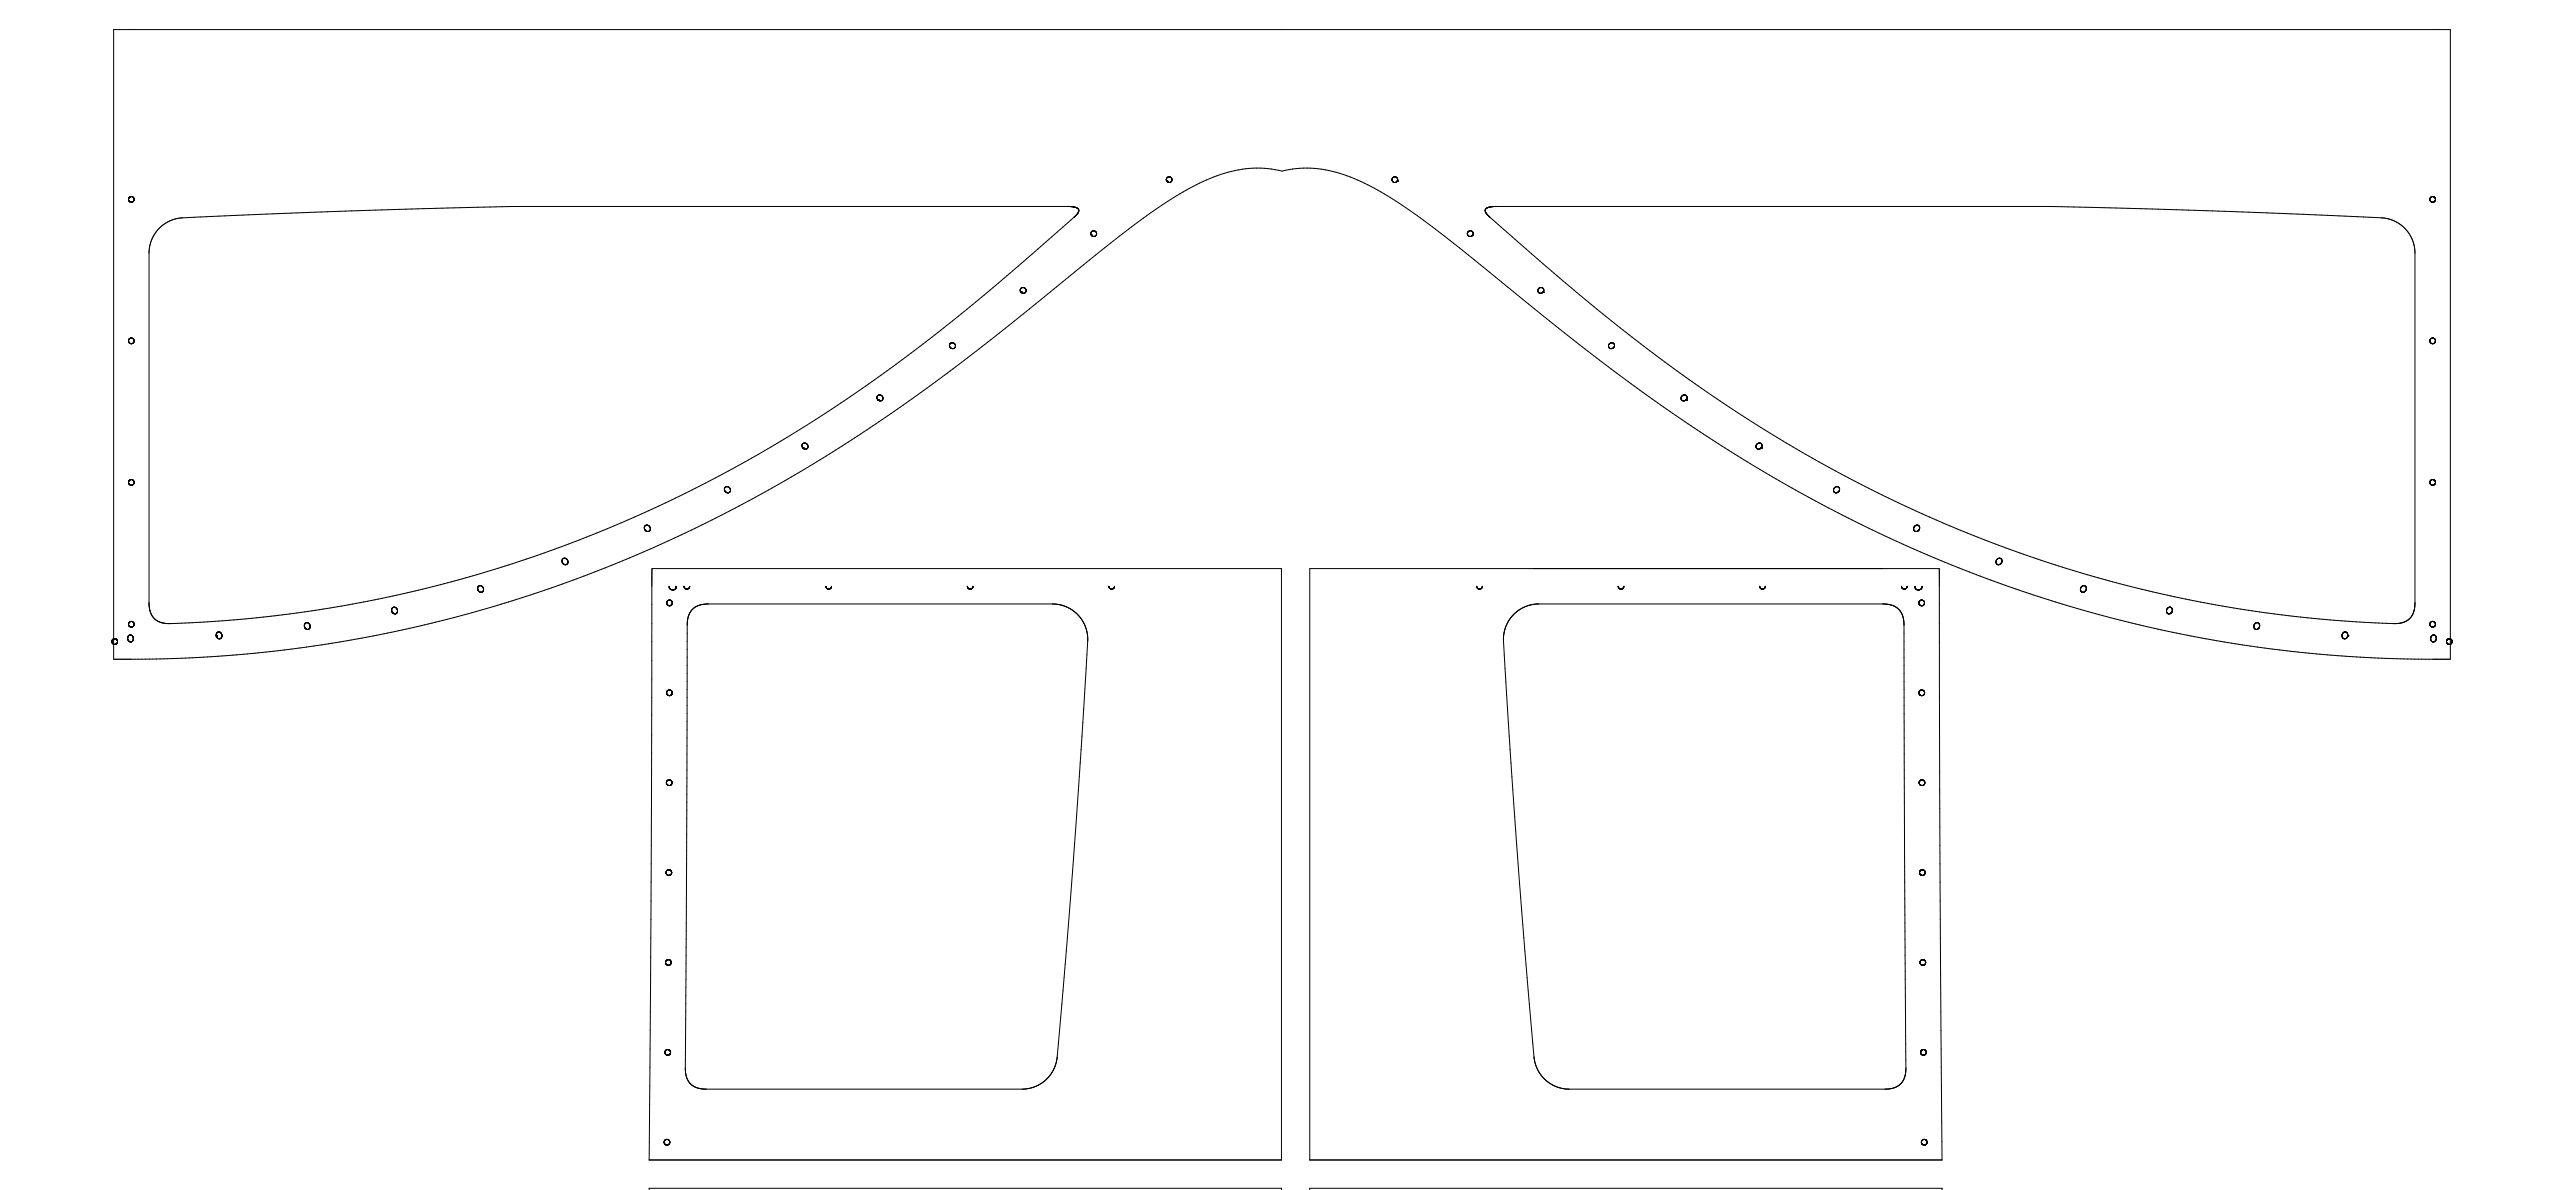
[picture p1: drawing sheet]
<svg xmlns="http://www.w3.org/2000/svg" width="1820mm" height="841mm" viewBox="0 0 1820 841" stroke-linecap="round" stroke-linejoin="round" font-family="sans-serif">
<g fill="none" stroke="#000" stroke-width=".71">
<path d="M80 21h1652v445h-23a914 914 0 0 1-400-99l-31-16-30-17-31-19-35-23-31-22-31-23-82-67a423 423 0 0 0-71-49 85 85 0 0 0-61-10 85 85 0 0 0-61 10 342 342 0 0 0-56 37l-78 64-41 32-44 31-44 29a1029 1029 0 0 1-67 37l-28 15a911 911 0 0 1-392 90h-15zM91 140h.1M91 140v1M91 139v1M92 139h.1M93 139l-2 1M93 139h1M93 139h-1M94 139v1M94 139h.1M94 140h1M94 140h.1"/>
<path d="M95 140h.1M824 127v1M824 127h.1M824 128h1M825 126l-1 1M825 128h.1M825 128l1 1M825 126h.1M825 125l-1 1M826 129h.1M826 125h-1M826 125h1"/>
<path d="M826 125h.1M827 129h.1M827 125h.1M827 125l1 1M828 125v1M828 128l-2 1M828 128h.1M828 128l-1 1M828 126h.1M828 126v1M828 127h.1M828 127v1"/>
<path d="M984 127v1M984 127h.1M984 128h.1M984 126v1M984 126h.1M984 128l1 1M985 128v1M985 129h1M985 125l-1 1M985 125h.1M985 129h.1M986 125h.1"/>
<path d="M986 129h.1M986 125h-1M986 125h1M987 125h.1M987 125l1 2M987 126h1M987 128v1M987 128h.1M988 128h.1M988 128h-1M988 128l-2 1M988 127h.1"/>
<path d="M988 127v1M1718 140h.1M1718 139v1M1718 139h.1M1719 139l-1 1M1719 139h.1M1720 139h1M1720 139h.1M1720 139h-1M1720 139l1 1M1721 140v1M1721 140h.1"/>
<path d="M91 141h.1M91 141l1 1M91 142l1 1M91 142l3 1M92 143h1M94 143h-1M94 143h.1M94 142v1M94 142h.1M95 142h.1M95 142h-1M95 141v1"/>
<path d="M95 140v1M95 141h.1M755 146h1M756 146h.1M757 146h.1M757 146h1M758 146h-395l-93 2-103 4-40 2-4 1-4 2a25 25 0 0 0-14 21v250l2 6 2 3 4 3 6 1a824 824 0 0 0 73-5l7-1a882 882 0 0 0 203-51l37-14 34-16 33-16 32-18a1085 1085 0 0 0 137-95l39-32 47-41M758 146h.1M758 146h1M758 146l3 1M759 146h.1M759 154h.1"/>
<path d="M759 153h.1M760 153h.1M760 146v1M760 147h1M761 152h.1M761 147h.1M761 147l1 1M761 151h.1M761 151v1M762 147h.1M762 147v1M762 148h.1"/>
<path d="M762 150l-1 1M762 150h.1M762 148v3M1050 149h.1M1050 149l1 2M1050 148h.1M1050 150h.1M1050 148v1M1050 147v1M1050 151h.1M1050 151h1M1050 147h.1"/>
<path d="M1051 147l-1 1M1051 151h.1M1051 147h.1M1051 151v1M1051 152h.1M1051 152h1M1052 147h-1M1052 146v1M1052 153h.1M1053 153h.1M1053 146h.1M1053 154h.1"/>
<path d="M1054 146h395l93 2 103 4 40 2 5 1 4 2a25 25 0 0 1 13 22v248l-1 6-3 4-4 3-5 1a820 820 0 0 1-81-6l-16-3a879 879 0 0 1-142-32l-32-11-30-11-29-13-27-12a965 965 0 0 1-117-67l-41-29-40-30-39-32-49-44M1054 146h.1M1054 146l-3 1M1055 146h.1M1056 146h-1M1056 146h.1M1057 146h.1M1717 141v1M1717 141l1 2M1717 140v1M1718 142h.1M1718 140h-1"/>
<path d="M1718 143h.1M1718 143h1M1719 143h1M1719 143h.1M1720 143h.1M1721 142l-1 1M1721 142h.1M1721 141h.1M1721 141v1M771 165v1M771 165h.1M771 166h.1"/>
<path d="M771 164v1M771 164h.1M771 166h1M772 166h.1M772 166v1M772 167h.1M772 163l-1 1M772 167h1M773 167h.1M773 163h-1M773 163h.1M773 163h1"/>
<path d="M774 167h-1M774 163h.1M774 167h.1M774 163v1M774 164h.1M774 164h1M775 167h-1M775 164v1M775 164h.1M775 165h.1M775 165l-1 2M1037 165v1"/>
<path d="M1037 164v1M1037 166h.1M1037 166l2 1M1037 164h.1M1037 164v2M1038 167h1M1038 164h-1M1038 163h.1M1038 163v1M1038 167h.1M1039 163h-1M1039 163h1"/>
<path d="M1040 167h.1M1040 163h.1M1040 163l1 1M1040 167h-1M1040 163v1M1041 164h.1M1041 167h-1M1041 166h.1M1041 166l-1 1M1041 164v2M1041 165h.1M721 206h.1"/>
<path d="M721 204v2M721 206h1M721 204h.1M721 206l1 1M722 207h.1M722 203l-1 1M722 207h1M723 203h.1M723 207h.1M724 203v1M724 203h-2l-1 1M724 207h.1"/>
<path d="M724 203h.1M724 207h-1M724 203l1 1M725 207h-1M725 204h.1M725 204v1M725 205v1l-1 1M725 205h.1M725 206h.1M725 205v1M1087 205h.1M1087 206h.1"/>
<path d="M1087 206v1M1087 206l1 1M1087 204v2M1088 204h-1M1088 207h.1M1088 207h1M1088 203v1M1088 203h.1M1089 203h1M1090 207h.1M1090 203l1 1M1090 207h-1"/>
<path d="M1090 203l-2 1M1090 204h1M1091 207h-1M1091 207h.1M1091 204h.1M1091 204v1M1091 206l-1 1M1091 206h.1M1091 205h.1M1091 205v1M91 240h.1M92 239l-1 2"/>
<path d="M92 239h.1M93 239h-1M93 239h.1M93 239h1M94 239h.1M94 239l1 1M94 240h.1M95 240h.1M1718 240h.1M1718 239h.1M1718 239v1M1719 239h-1"/>
<path d="M1719 239h.1M1720 239h1M1720 239h.1M1720 239h-2M1720 239l1 1M1721 240h.1M91 241l1 1M91 241l1 2M91 241h.1M91 241v1M91 242l2 1M92 243h.1"/>
<path d="M92 243h1M93 243h.1M94 243h.1M94 243h-1M94 242v1M94 242h.1M95 242h-1M95 242h.1M95 240v1M95 241h.1M95 241v1M671 244h.1"/>
<path d="M671 244v1M671 245h.1M671 243v1M671 245l1 1M671 243h.1M672 246h.1M672 243h-1M672 243h.1M672 246h1M672 242v1M672 242h.1M673 242h.1"/>
<path d="M673 242h-1M673 242l1 1M674 242l1 1M674 246h.1M675 243h.1M675 246h-1h-2M675 243v2M675 246h-1M675 246h.1M675 245h.1M675 244h.1M675 245v1"/>
<path d="M1137 245v1M1137 244h.1M1137 245h.1M1137 243v2M1137 246h.1M1137 243h.1M1137 246h1M1138 243h.1M1138 246h1M1138 246h.1M1138 243h-1M1139 242h-1"/>
<path d="M1139 242l-1 1M1139 242h1M1139 242h.1M1139 246h-1M1139 246h.1M1140 242h.1M1140 242l1 1M1140 246h-1M1140 243h.1M1140 243h1M1140 246h.1M1141 246h-1"/>
<path d="M1141 243h.1M1141 245v1M1141 243v1M1141 245h.1M1141 244h.1M1141 244v1M1717 241l1 1M1717 241h.1M1717 241v1M1717 240h.1M1718 242h.1M1718 240l-1 1"/>
<path d="M1718 242v1M1718 243h.1M1718 243h1M1719 243h.1M1720 243h-1M1720 243h.1M1721 242v1M1721 242l-1 1M1721 242h.1M1721 240v1M1721 241v1M1721 241h.1"/>
<path d="M620 280h.1M621 279h.1M621 279l-1 1M622 279h1M622 279h-1M622 279l1 1M623 279h.1M623 279l1 1M623 280h.1M1189 280l-1 1M1189 280h.1M1189 279v1"/>
<path d="M1190 279l-1 1M1190 279l2 1v1M1190 279h.1M1191 279h1M1192 279h.1M1192 280h.1M620 281v1M620 281h.1M620 282l1 1M620 280v1M620 282h.1M620 282v1"/>
<path d="M620 283h.1M620 283h1M623 283h-2M623 283h.1M624 280v1M624 280h.1M624 281h.1M624 282h.1M624 281l-1 2M1188 282h.1M1188 281v1M1188 282v1"/>
<path d="M1188 283h1M1189 283h.1M1189 280h-1M1189 283h1M1191 283h.1M1191 283h-2M1192 282v1M1192 282h.1M1192 282l-1 1M1192 281h.1M1192 281v1M567 314v2"/>
<path d="M567 316h.1M567 314v1M567 314h.1M567 316l1 1M567 317h.1M567 316v1M568 317h.1M568 317h1M568 313l-1 1M568 313h.1M568 317h2M569 313h1"/>
<path d="M569 317h.1M569 313h-1M570 313h.1M570 313v1M570 314h1M570 317h-1M570 314l1 1M571 317h-1M571 314h.1M571 315h.1M571 316v1M571 315v1"/>
<path d="M571 316h.1M1241 316h.1M1241 315h.1M1241 316v1M1242 317h.1M1242 314l-1 1 1-1M1242 314l-1 1 1 2M1242 317h1M1242 313v1M1243 317h.1M1243 313l-1 1M1243 313l2 1"/>
<path d="M1243 313h-1M1244 317h.1M1244 313h.1M1244 317h-1M1244 313l1 1M1245 317h.1M1245 317h-1M1245 316h.1M1245 316v1M1245 314v1M1245 314h.1M1245 316l-1 1"/>
<path d="M1245 315v1M91 340h.1M92 339l-1 2M92 339l-1 1M92 339h.1M93 339h-1M93 339h1M94 339v1M94 339h.1M94 340h1M95 340h.1M1718 340h.1"/>
<path d="M1718 339h.1M1719 339h1M1719 339l-1 1M1719 339h.1M1720 339h.1M1720 339h1M1720 339l1 1M1721 339v2M1721 340v1M91 341h.1M91 341v1M91 341l1 2"/>
<path d="M91 340v1M91 342l1 1M92 343h1M93 343h.1M94 343h.1M95 342h.1M95 342l-1 1h-2M95 340v1M95 341h.1M95 341v1M512 346v1M512 345v1"/>
<path d="M512 346h.1M512 347h1M512 345h.1M512 347h.1M512 347l2 1M513 348h.1M513 344l-1 1M513 348h1M513 344h.1M513 344h2M514 344h-1M514 348h1"/>
<path d="M514 348h.1M514 344h.1M515 344h.1M515 344l1 1M515 348h.1M515 344v1M516 348h-1M516 348h.1M516 345h.1M516 345v1M516 346h.1M516 347h.1"/>
<path d="M516 347v1M516 346v1M1296 347h.1M1296 346v1M1296 346h.1M1296 347l1 1M1296 345h.1M1296 348h.1M1296 348h1M1296 345v1M1297 348h1M1297 348h.1"/>
<path d="M1297 344h.1M1298 344l-1 1M1298 348h.1M1299 344h1M1299 348h-1M1299 344l-3 1M1299 344h.1M1299 348h.1M1299 344l1 1M1300 344h.1M1300 347l-1 1M1300 347h.1"/>
<path d="M1300 345h.1M1300 345v1M1300 346h.1M1300 346v1M1717 341l1 1M1717 341h.1M1717 341v1M1717 340v1M1718 342h.1M1718 340h-1M1718 342l1 1M1718 343h1"/>
<path d="M1719 343h1M1719 343h.1M1720 343h.1M1721 343h-1M1721 342l-1 1M1721 340h.1M1721 341v1M1721 341h.1M455 373l1 1M455 374h.1M456 372h-1M456 374v1"/>
<path d="M456 372l-1 2M456 372h.1M456 371v1M456 375h1M456 375h.1M456 371h.1M457 371h-1M457 375h.1M457 371h.1M457 371h1M457 375l1 1M457 375l2 1"/>
<path d="M458 371h.1M458 371l1 1M459 376h-1M459 372h.1M459 375v1M459 372v1M459 372l1 2M459 373h.1M459 375h.1M460 374l-1 1M460 374v1M460 373h.1"/>
<path d="M460 374h.1M1353 374v1M1353 373v1M1353 374h.1M1353 373h.1M1353 375h1M1353 375h.1M1353 372v1M1353 372v2M1353 375l1 1M1354 376h1M1354 372h.1"/>
<path d="M1354 376h.1M1354 371l-1 1M1354 371h.1M1355 376h-1M1355 371h.1M1355 371h-1M1355 376h.1M1355 371l2 1M1355 375v1M1355 371h1M1356 375h-1M1356 371v1"/>
<path d="M1356 374v1M1356 372l1 1M1357 372h.1M1357 374h.1M1357 373h.1M1357 373l-1 2M397 397h.1M397 396h.1M397 396v1M397 395v1M397 397v1M397 398h.1"/>
<path d="M397 398h1M398 398h.1M398 398l1 1M398 395h.1M398 399h.1M398 395h-1M399 399h1M399 399h.1M399 395h.1M399 395h-1M399 395h1M400 395h.1"/>
<path d="M400 395l1 2M400 395h1M400 399h.1M401 396h.1M401 398v1M401 397h.1M401 397v1M401 397l-1 2M1411 397h.1M1411 397v1M1411 398h.1M1411 396h.1"/>
<path d="M1411 398v1M1411 396v1M1411 399h1M1411 399h.1M1412 399h.1M1412 395h-1M1412 395h.1M1412 395l-1 1M1413 399h.1M1413 395h.1M1413 395h1M1414 399h-2"/>
<path d="M1414 395h-2M1414 399h-1M1414 399h.1M1414 395h.1M1414 395h1M1415 398l-1 1M1415 395v1M1415 395h.1M1415 397l-1 1M1415 396h.1M1415 397h.1M1415 396v1"/>
<path d="M338 416v2M338 415h.1M338 417h.1M338 415v1M338 417v1M338 418h1M338 418h.1M338 414v1M339 414l-1 1M339 414h2M339 418h.1M339 418l1 1"/>
<path d="M339 414h.1M340 414h.1M340 419h.1M341 414v1M341 418l-1 1M341 415h.1M341 418h.1M341 415l1 1M342 418h-1M342 415v1M342 416h.1M342 416v1"/>
<path d="M342 417l-1 1M342 417h.1M342 417v1M461 402h445v418h-447l2-275zM473 415v1M473 415h.1M473 416h.1M473 416l1 1M474 416v1M474 416h.1M474 417h.1M474 417h1"/>
<path d="M475 417h.1M475 417h1M476 417h.1M477 417h-1M477 416h.1M477 416v1M478 416h-1M478 416h.1M478 414v2M478 415v1M483 414l1 1M483 414h.1"/>
<path d="M483 415l1 1M484 415h.1M484 416h.1M484 416h1M486 416h.1M487 416h-1M487 416h.1M487 415l-1 1-2-1M487 415h.1M487 414v2M584 414v1M584 415h.1"/>
<path d="M584 415v1M584 416h1h2M585 416h.1M586 416h.1M587 416h.1M587 415v1M588 415h.1M588 415l-1 1M588 414v1M588 414h.1M684 414v1M684 414h.1"/>
<path d="M684 415h.1M684 415v1M684 415l1 1M684 416h.1M684 416h1M685 416h.1M685 416h1M686 416h.1M687 416h-1M687 415v1M687 415l-1 1M688 415h-1"/>
<path d="M688 415h.1M688 414v1M784 414v1M784 415h.1M784 415l1 1M784 416h.1M784 416h1M785 416h.1M786 416h.1M787 416h-2M787 416h.1M787 415l-1 1"/>
<path d="M788 415h.1M788 414l-1 2M788 414h.1M926 402h445v209l2 209h-447zM1044 414v1M1044 414h.1M1044 415v1M1044 415h.1M1044 415l1 1h1M1044 416h.1M1044 416h1M1045 416h.1"/>
<path d="M1045 416h1M1046 416h.1M1047 416h-1M1047 416h.1M1047 415v1M1048 415h.1M1048 414l-1 2M1144 415h.1M1144 414v1M1144 415v1M1144 415l1 1M1144 416h.1"/>
<path d="M1144 416h1M1145 416h.1M1146 416h.1M1147 416h-2M1147 416h.1M1147 415l-1 1M1148 415h.1M1148 415l-1 1M1148 414h.1M1148 414v1M1244 415h.1M1244 415v-1v2"/>
<path d="M1244 415l1 1M1244 416h.1M1244 416h1M1245 416h.1M1245 416h1M1246 416h.1M1247 416h-1M1247 416h.1M1247 415v1M1248 415h.1M1248 415l-1 1M1248 414v1"/>
<path d="M1344 414v1M1344 415h.1M1344 415l1 1M1345 416h.1M1345 416h1M1346 416h.1M1347 416h-1M1347 416h.1M1348 415l-1 1M1348 415v-1v2M1348 415h.1M1354 415h.1"/>
<path d="M1354 415v1M1354 416h.1M1354 414v1M1354 416v1M1354 416l1 1M1354 417h.1M1355 417h1M1355 417h.1M1357 417h-1M1357 417h.1M1357 417h-2M1358 416h.1"/>
<path d="M1358 416h-1M1358 415v1M1358 415v-1v2M1470 417l1 1M1470 416h.1M1470 417l2 1M1470 416v1M1471 416h.1M1471 416h-1M1471 415h.1M1472 418l1 1M1472 414l-1 1"/>
<path d="M1472 418v1M1472 414h.1M1472 414l-2 2M1472 414h1M1473 419h.1M1473 418l-1 1M1473 414h.1M1473 418h.1M1473 414l1 1M1474 418h-1M1474 414h.1M1474 418h.1"/>
<path d="M1474 414v1M1474 417h.1M1474 417v1M1474 415h.1M1474 415l1 1M1475 417h-1M1475 416h.1M1475 416l-1 1M91 440h.1M92 440h.1M92 439l-1 1M93 439h-1"/>
<path d="M93 439h1M94 439v1M94 440h.1M277 431v1M277 432h.1M277 430h.1M277 432l1 2h2M277 432v1M277 433h1M278 429h.1M278 433l1 1M278 429l-1 2"/>
<path d="M278 429h1M279 429h.1M279 429l1 1M279 429h1M280 434h-1M280 430h.1M280 434h.1M280 430l1 1M280 433v1M280 430h1M281 433l-1 1M281 431h.1"/>
<path d="M281 433h-1M281 432h.1M281 431v1M281 432v1M471 425v2M471 427h1h-1M471 425h.1M472 425l-1 1M472 427v1M472 425h-1M472 425h.1M472 428h2"/>
<path d="M472 428h1M472 428h.1M473 424l-1 1M473 424h1M473 424h.1M473 424h-1M473 424l2 1M474 424h.1M474 424l1 1M474 425h1M474 428h.1M475 428h-1"/>
<path d="M475 428h.1M475 425v1M475 427l-1 1M475 427h.1M475 425h.1M475 426v1M475 426v2M489 431l5-3 6-1h245l5 1 5 2 5 3 4 4 4 8 1 8-6 96-8 104-8 96-1 4-3 5-2 4-4 3-7 3-7 2h-224l-7-1-3-2-2-2-2-4-1-5 2-315 1-6zM1070 435l3-4 4-2 5-2h5h245l6 1 5 3 2 5 1 5 1 314-1 6-1 3-2 3-5 2-5 1h-224l-6-1-5-2-4-3-4-3-4-7-2-7-10-122-9-133-2-42 2-9zM1356 426l1 2M1356 427h.1M1356 426v1"/>
<path d="M1356 426h.1M1356 427l1 1M1357 427h.1M1357 425l-1 1M1357 428h1M1357 425h.1M1358 428h.1M1358 424l-1 1M1358 424h.1M1359 424h.1M1359 428h.1M1359 428h-1"/>
<path d="M1359 424l1 1M1359 428h-2M1360 427h.1M1360 427l-1 1M1360 425v1M1360 425l-1-1h-2l-1 2M1360 426h.1M1360 426v1M1531 432h.1M1531 432v1M1531 431v1M1531 432l1 1"/>
<path d="M1531 431h.1M1532 430l-1 1M1532 433v1M1532 433h.1M1532 430v1M1532 434h1M1532 430h.1M1533 434h.1M1533 429l-2 2M1533 429h.1M1534 434h.1M1534 429h.1"/>
<path d="M1534 434h-1M1534 429h-1M1534 429l1 1M1534 433v1M1535 429v1M1535 430h.1M1535 432v1M1535 430v2M1535 432l-1 2M1535 432l-1 1M1535 432h.1M1535 430v1"/>
<path d="M1535 431h.1M1535 431v1M1718 440h.1M1718 439v1M1719 439h-1M1719 439h.1M1720 439h.1M1720 439h-2M1720 439l1 1M1720 439l1 2M1721 440h.1M79 454h.1"/>
<path d="M79 453v1M79 453h.1M79 454l1 1M79 452v1M80 452l-1 1M80 452h.1M80 455h.1M80 455h1M81 452h-1M81 455h.1M81 451h1M81 451l-1 1"/>
<path d="M81 451l2 1M82 452h.1M82 455h.1M82 452h1M82 455h-1M82 452l1 1M83 455h-1M83 453h.1M83 453v2v-1M83 454h.1M90 451l1 2M90 451h.1"/>
<path d="M90 450v2M90 452h1M91 450h.1M91 452h.1M91 453h.1M91 449v1M91 441l1 2M91 449l-1 2M91 440v1M91 440v2M91 442l1 1M91 449h.1"/>
<path d="M91 442v1M91 453l1 1M92 453h.1M92 449h.1M92 449h-1M92 443h.1M92 449h1M92 443h1M93 443h.1M93 454h.1M93 449h.1M93 453l-1 1"/>
<path d="M93 449l1 1M93 453h.1M94 449v3M94 443h.1M94 453h-1M94 450v1M94 452v1M94 452h.1M94 440h1M95 440v2M95 440v1M95 442h.1"/>
<path d="M95 442l-2 1M95 441h.1M153 449h.1M153 448v1M153 449v1M153 450h.1M153 448h.1M153 450l1 1M153 447v1M154 447l-1 1M154 447h.1M154 451h1h1"/>
<path d="M154 451h.1M155 447h-1M155 447h.1M155 447h1M155 447h-2M156 447h.1M156 451h-1M156 447l1 2M156 451h.1M157 448v1M157 451h-1M157 450v1"/>
<path d="M157 448h.1M157 450h.1M157 449v1M215 442h.1M215 443h.1M215 443l1 1M215 441v2M215 444l1 1M216 444h.1M216 445h.1M216 445h2M216 440h.1"/>
<path d="M216 445h1M217 440h1M217 440l-1 1-1 1M217 440l2 1M218 445h.1M218 441h.1M218 441l1 1M219 444l-1 1M219 444h.1M219 441v1M219 442h.1M219 443v1"/>
<path d="M219 442v1M219 443h.1M1593 443h.1M1593 443v1M1593 442v2M1593 444h1M1593 444h.1M1593 442h.1M1593 441v2M1593 444l1 1M1594 444l2 1M1594 441l-1 1"/>
<path d="M1594 441h.1M1594 440v1M1594 445h.1M1594 440h2l1 1M1595 440l-1 1M1595 440h.1M1595 445h.1M1595 440h1M1596 444h.1M1596 440h.1M1596 444v1M1596 440v1"/>
<path d="M1597 441v1v2M1597 441h.1M1597 444h-1M1597 441v1M1597 443v1M1597 443l-1 1M1597 443h.1M1597 442h.1M1655 450l1 1M1655 449h.1M1655 448v2M1656 448h-1"/>
<path d="M1656 448h.1M1656 451h.1M1656 451h1M1657 447l-2 2M1657 451h.1M1657 447h.1M1658 447h.1M1658 447h-2M1658 447h1M1658 451h-1M1659 447h.1M1659 451h.1"/>
<path d="M1659 447v2M1659 450v1M1659 447v1M1659 448h.1M1659 450l-1 1M1659 450h.1M1659 449v1M1659 449h.1M1717 441l1 1M1717 441v1M1718 442h.1M1718 440l-1 1"/>
<path d="M1718 442v1M1718 443h.1M1718 451h.1M1718 451v2v-1M1718 443h1M1718 452l1 1M1718 450h.1M1718 450v1M1718 453h1M1719 443h.1M1719 453l2 1M1719 449l-1 2"/>
<path d="M1719 449v1M1719 453h.1M1719 453l1 1M1719 449h.1M1720 443h.1M1720 449h.1M1720 449h1M1720 443h-1M1720 449h-1M1720 454h.1M1721 443h-1M1721 454h.1"/>
<path d="M1721 453v1M1721 449h.1M1721 443h.1M1721 442v1M1721 442h.1M1721 449l1 1M1721 441h.1M1721 441v1M1722 453h-1M1722 452h.1M1722 452l-1 1M1722 450v1"/>
<path d="M1722 450h.1M1722 451v1M1722 451l-1 2M1729 454l1 1M1729 453h.1M1729 454h.1M1729 453v1M1730 452h-1M1730 452l-1 1M1730 452h.1M1730 455h1M1731 452h-1"/>
<path d="M1731 451h1M1731 455h.1M1731 451l-1 1M1731 451h.1M1731 451l2 1v2M1732 455h-1M1732 452h.1M1732 455h.1M1732 452l1 1M1733 454l-1 1M1733 453h.1M1733 454h.1"/>
<path d="M471 490v1M471 489h.1M471 490h.1M471 491h.1M471 491h1M472 488l-1 2M472 488l-1 1M472 488h.1M472 491h.1M472 491l1 1M472 492h.1M473 488h-1"/>
<path d="M473 488h1M473 488h.1M474 488h.1M474 491l-1 1M474 491h.1M474 488l1 1M475 488v1M475 491h-1M475 490h.1M475 490v1M475 489h.1M475 489v1"/>
<path d="M1356 490h.1M1356 490l1 1M1356 489h.1M1356 489v1M1357 491h.1M1357 488l-1 1M1357 491l1 1M1357 488h.1M1357 488v1M1358 492h1M1358 488h.1M1358 488h1"/>
<path d="M1358 492h.1M1358 488h-1M1359 488h.1M1359 491h.1M1359 491v1M1359 488h1M1360 491h-1M1360 488v2M1360 488v1M1360 491h.1M1360 489v2M1360 490v1"/>
<path d="M471 553v1M471 553h.1M471 554h.1M471 554l1 1M471 552v1M472 555h.1M472 555h1M472 551l-1 1M472 551h2M473 555h.1M473 551l-1 1M473 551h.1"/>
<path d="M473 551l1 1M474 551h.1M474 555h.1M474 551l1 1M474 552h.1M474 552l1 1M475 552h.1M475 554l-1 1M475 554h.1M475 552v1M475 553v1M475 553l-1 2h-1"/>
<path d="M1356 553h.1M1356 553l1 1M1356 553v1M1357 554h.1M1357 553h.1M1357 554l1 1M1357 552l-1 1M1357 552v1M1357 552h.1M1357 555h.1M1357 555h1M1357 551v1"/>
<path d="M1358 551h.1M1358 555h1M1358 551l-1 1M1358 551l2 1M1359 551h-1M1359 551l1 1M1359 555h-1M1360 555h-1M1360 554h.1M1360 552v1M1360 554l-1 1M1360 553v1"/>
<path d="M471 617h.1M471 617l1 1M471 617v1M471 616v-1v2M471 616h.1M471 618h.1M472 618v1M472 618h.1M472 615h.1M472 615h-1M472 615l-1 1M472 619h.1"/>
<path d="M472 615h2M472 619h1M473 615h1l1 2M474 619h-1M474 618l-1 1-2-1M474 618l-1 1M474 616h.1M474 616h1M475 616v1M475 617l-1 1M475 617v1M475 617h.1"/>
<path d="M1357 617v1M1357 617l1 1M1357 616h.1M1357 618h.1M1357 615v2v1M1357 618l1 1M1357 615h.1M1358 615l-1 1M1358 619h1M1358 615h.1M1358 615h-1M1359 615h1"/>
<path d="M1359 615h.1M1359 615h-1M1360 618l-1 1M1360 615h.1M1360 618h.1M1360 615l1 1M1360 615v1M1361 616v1M1361 617l-1 1M1361 617h.1M470 680l1 2M470 680h.1"/>
<path d="M471 679h.1M471 679l-1 1M471 678v1M471 678h.1M472 678h.1M472 678h1M472 678h-1M473 678l1 2M473 678h.1M473 678v1M473 679h.1M474 679h.1"/>
<path d="M474 679v1M474 680h.1M474 680v1M1357 680v1M1357 680h.1M1358 679h.1M1358 679l-1 1M1358 678h.1M1359 678h1M1359 678l-1 1-1 1M1359 678h.1M1360 678h.1"/>
<path d="M1360 678l1 1M1360 678v1M1361 679h.1M1361 679v1M1361 680h.1M1361 680v1M470 681h1M471 682h.1M471 682h1M472 682h.1M473 682h-1M473 682h.1"/>
<path d="M474 682h-1M474 681h.1M474 681l-1 1M474 681v1M1357 681h.1M1357 681l1 1M1358 682h1M1358 682h.1M1360 682h.1M1360 682h-1M1361 681l-1 1M1361 680v2"/>
<path d="M470 744v1M470 743v2M470 743v-1v1M470 743v1M470 745l2 1M470 745h.1M471 745h.1M471 746h.1M472 746h.1M472 742h.1M472 742h-1M472 742h1"/>
<path d="M473 746h-1M473 742h-2l-1 1M473 742h.1M473 746h.1M473 742l1 1M473 742l1 2M473 745l-1 1M474 745h.1M474 745h-1M474 743h.1M474 743v2M474 744l-1 1"/>
<path d="M1358 744h.1M1358 744v1M1358 743v1M1358 743h.1M1358 743v2l1 1M1358 745l1 1M1358 745h.1M1358 742v1M1359 746h1M1359 742h-1M1360 742h1M1360 746h.1"/>
<path d="M1360 742h-2M1361 745l-1 1M1361 742v1M1361 745h.1M1361 743h.1M1361 743v1l-1 2M1361 744v1M1361 744h.1M469 807l1 2M469 807h.1M469 807v1M469 808h.1"/>
<path d="M470 808h.1M470 808l1 1M470 806l-1 1M470 806h.1M470 809h2M471 809h.1M471 805l-2 2M471 805h.1M472 805l1 1M472 809h.1M472 805l-2 1M472 805h.1"/>
<path d="M472 805l1 2M473 809h-1M473 806h.1M473 808h.1M473 808v1M473 806v1M473 807v2M473 807h.1M1358 807v1M1358 807h.1M1358 808h.1M1358 808l1 1"/>
<path d="M1358 808v1M1359 809h.1M1359 806l-1 1M1359 806h.1M1359 809h1M1359 805l-1 2M1359 805h.1M1360 805h.1M1360 809h.1M1360 805l1 1M1360 805l-1 1M1361 809h-1"/>
<path d="M1361 809h-2M1361 809h.1M1361 806h.1M1361 806h1M1362 806h.1M1362 806v1M1362 808h.1M1362 808l-1 1M1362 807v1M1362 807l-1 2M459 841v-1h447v1M926 841v-1h447v1"/>
</g>
<g fill="#000">
<circle cx="825" cy="128" r=".3"/>
<circle cx="987" cy="128" r=".3"/>
<circle cx="988" cy="128" r=".3"/>
<circle cx="771" cy="166" r=".3"/>
<circle cx="772" cy="166" r=".3"/>
<circle cx="1041" cy="166" r=".3"/>
<circle cx="722" cy="207" r=".3"/>
<circle cx="1091" cy="207" r=".3"/>
<circle cx="620" cy="282" r=".3"/>
<circle cx="620" cy="283" r=".3"/>
<circle cx="1192" cy="283" r=".3"/>
<circle cx="1192" cy="282" r=".3"/>
<circle cx="567" cy="316" r=".3"/>
<circle cx="567" cy="317" r=".3"/>
<circle cx="568" cy="317" r=".3"/>
<circle cx="1244" cy="317" r=".3"/>
<circle cx="1245" cy="317" r=".3"/>
<circle cx="1245" cy="316" r=".3"/>
<circle cx="153" cy="449" r=".3"/>
<circle cx="153" cy="450" r=".3"/>
<circle cx="1659" cy="450" r=".3"/>
<circle cx="1659" cy="449" r=".3"/>
</g>
</svg>
